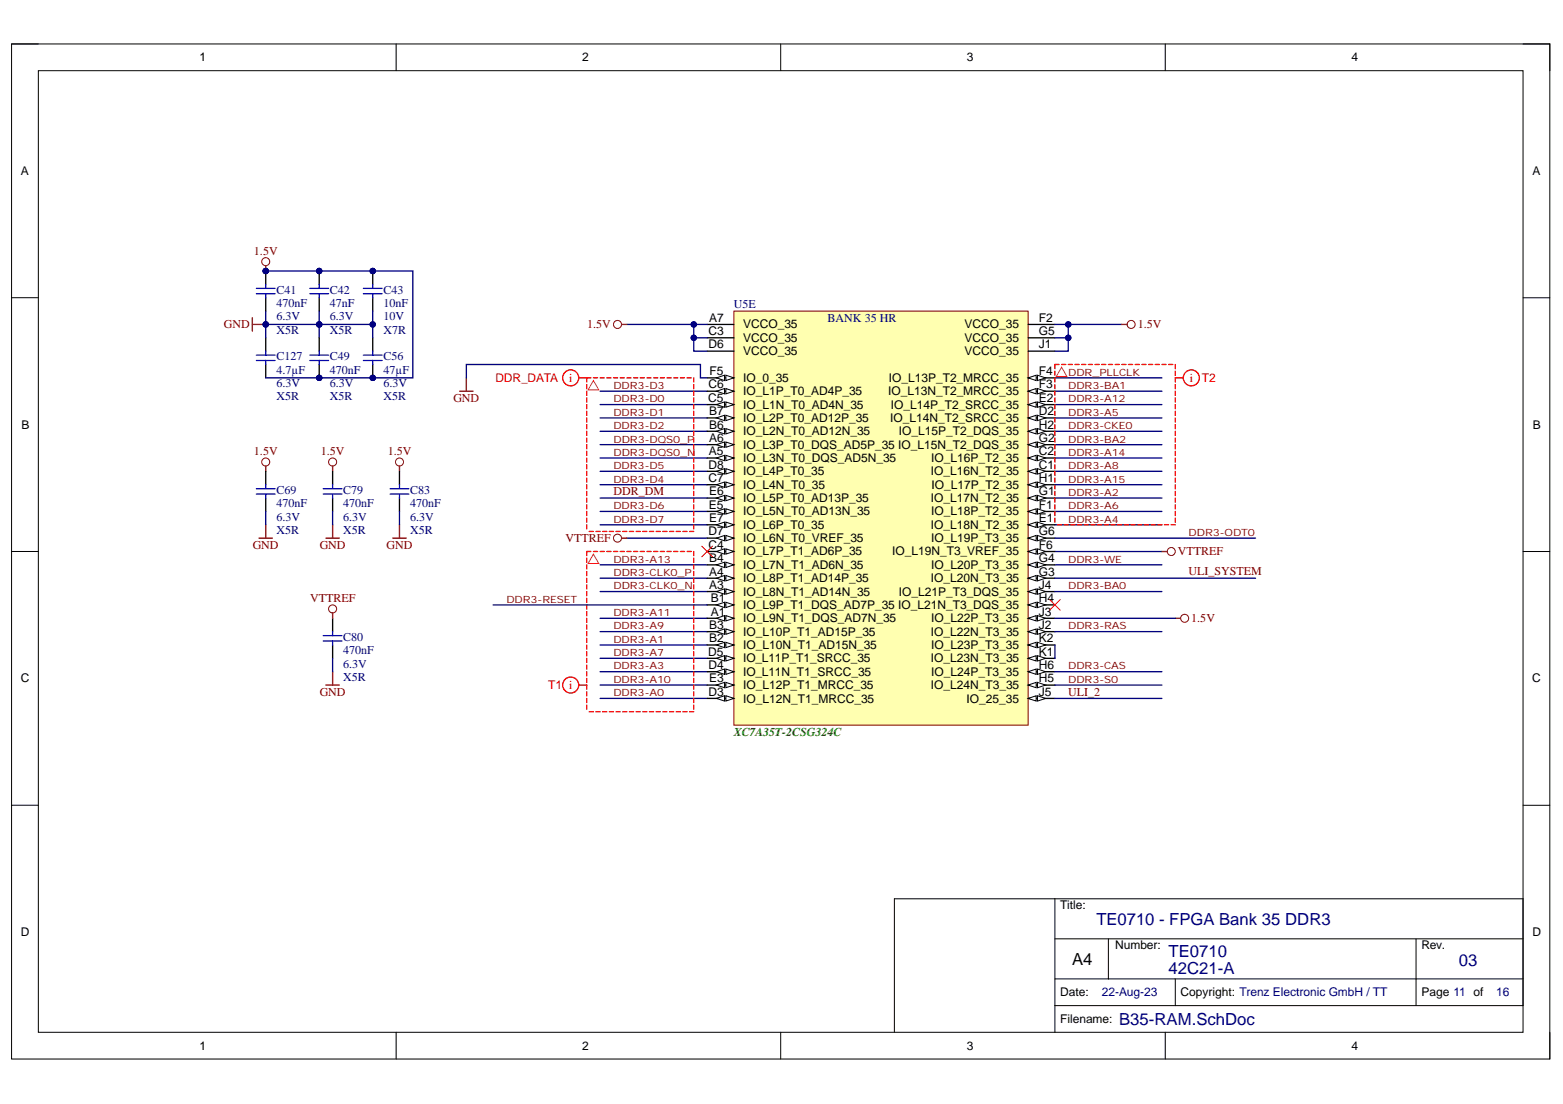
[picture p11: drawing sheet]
<svg xmlns="http://www.w3.org/2000/svg" width="297mm" height="210mm" viewBox="0 0 297 210" stroke-linecap="round" stroke-linejoin="round" font-family="sans-serif">
<defs><g id="words">
<g font-size="3.2" fill="#000080">
<text x="208.4" y="175.8">TE0710 - FPGA Bank 35 DDR3</text>
<text x="222.1" y="185.2">42C21-A</text>
<text x="222.1" y="181.9">TE0710</text>
<text x="277.2" y="183.6">03</text>
<text x="212.7" y="194.8">B35-RAM.SchDoc</text>
</g>
<text font-size="3.2" x="203.8" y="183.4">A4</text>
<g font-size="2.3">
<text x="37.9" y="11.7">1</text>
<text x="110.7" y="11.7">2</text>
<text x="183.8" y="11.7">3</text>
<text x="256.8" y="11.7">4</text>
<text x="4" y="33.3">A</text>
<text x="291.2" y="33.3">A</text>
<text x="134.6" y="63.7">C3</text>
<text x="134.8" y="61.2">A7</text>
<text x="141.2" y="62.5">VCCO_35</text>
<text x="141.2" y="65">VCCO_35</text>
<text x="183.3" y="65">VCCO_35</text>
<text x="183.3" y="62.5">VCCO_35</text>
<text x="197.4" y="63.7">G5</text>
<text x="197.4" y="61.2">F2</text>
<text x="134.6" y="66.3">D6</text>
<text x="134.9" y="71.3">F5</text>
<text x="141.2" y="67.5">VCCO_35</text>
<text x="183.3" y="67.5">VCCO_35</text>
<text x="197.4" y="71.3">F4</text>
<text x="197.4" y="66.3">J1</text>
<text x="134.6" y="76.4">C5</text>
<text x="134.6" y="73.9">C6</text>
<text x="141.2" y="72.6">IO_0_35</text>
<text x="141.2" y="75.1">IO_L1P_T0_AD4P_35</text>
<text x="141.2" y="77.7">IO_L1N_T0_AD4N_35</text>
<text x="168.8" y="75.1">IO_L13N_T2_MRCC_35</text>
<text x="168.9" y="72.6">IO_L13P_T2_MRCC_35</text>
<text x="169.3" y="77.7">IO_L14P_T2_SRCC_35</text>
<text x="197.4" y="73.9">F3</text>
<text x="197.4" y="76.4">E2</text>
<text x="4.1" y="81.5">B</text>
<text x="134.8" y="79">B7</text>
<text x="134.8" y="81.5">B6</text>
<text x="141.2" y="80.2">IO_L2P_T0_AD12P_35</text>
<text x="141.2" y="82.8">IO_L2N_T0_AD12N_35</text>
<text x="169.2" y="80.2">IO_L14N_T2_SRCC_35</text>
<text x="170.8" y="82.8">IO_L15P_T2_DQS_35</text>
<text x="197.4" y="79">D2</text>
<text x="197.4" y="81.5">H2</text>
<text x="291.3" y="81.5">B</text>
<text x="134.6" y="89.1">D8</text>
<text x="134.7" y="86.6">A5</text>
<text x="134.8" y="84">A6</text>
<text x="141.2" y="85.3">IO_L3P_T0_DQS_AD5P_35 IO_L15N_T2_DQS_35</text>
<text x="141.2" y="87.9">IO_L3N_T0_DQS_AD5N_35</text>
<text x="177" y="87.9">IO_L16P_T2_35</text>
<text x="197.4" y="84">G2</text>
<text x="197.4" y="86.6">C2</text>
<text x="197.4" y="89.1">C1</text>
<text x="134.6" y="91.7">C7</text>
<text x="134.8" y="94.2">E6</text>
<text x="141.2" y="90.4">IO_L4P_T0_35</text>
<text x="141.2" y="92.9">IO_L4N_T0_35</text>
<text x="141.2" y="95.5">IO_L5P_T0_AD13P_35</text>
<text x="176.9" y="90.4">IO_L16N_T2_35</text>
<text x="176.9" y="95.5">IO_L17N_T2_35</text>
<text x="177" y="92.9">IO_L17P_T2_35</text>
<text x="197.4" y="91.7">H1</text>
<text x="197.4" y="94.2">G1</text>
<text x="134.6" y="101.8">D7</text>
<text x="134.7" y="96.7">E5</text>
<text x="134.8" y="99.3">E7</text>
<text x="141.2" y="98">IO_L5N_T0_AD13N_35</text>
<text x="141.2" y="100.5">IO_L6P_T0_35</text>
<text x="176.9" y="100.5">IO_L18N_T2_35</text>
<text x="177" y="98">IO_L18P_T2_35</text>
<text x="197.4" y="96.7">F1</text>
<text x="197.4" y="99.3">E1</text>
<text x="197.4" y="101.8">G6</text>
<text x="134.6" y="104.3">C4</text>
<text x="134.8" y="106.9">B4</text>
<text x="141.2" y="103.1">IO_L6N_T0_VREF_35</text>
<text x="141.2" y="105.6">IO_L7P_T1_AD6P_35</text>
<text x="169.5" y="105.6">IO_L19N_T3_VREF_35</text>
<text x="177" y="103.1">IO_L19P_T3_35</text>
<text x="197.4" y="104.3">F6</text>
<text x="197.4" y="106.9">G4</text>
<text x="134.8" y="109.4">A4</text>
<text x="134.8" y="112">A3</text>
<text x="141.2" y="108.2">IO_L7N_T1_AD6N_35</text>
<text x="141.2" y="110.7">IO_L8P_T1_AD14P_35</text>
<text x="141.2" y="113.2">IO_L8N_T1_AD14N_35</text>
<text x="170.8" y="113.2">IO_L21P_T3_DQS_35</text>
<text x="176.9" y="110.7">IO_L20N_T3_35</text>
<text x="177" y="108.2">IO_L20P_T3_35</text>
<text x="197.4" y="109.4">G3</text>
<text x="197.4" y="112">J4</text>
<text x="134.8" y="119.6">B3</text>
<text x="135.1" y="114.5">B1</text>
<text x="135.1" y="117.1">A1</text>
<text x="141.2" y="115.8">IO_L9P_T1_DQS_AD7P_35 IO_L21N_T3_DQS_35</text>
<text x="141.2" y="118.3">IO_L9N_T1_DQS_AD7N_35</text>
<text x="177" y="118.3">IO_L22P_T3_35</text>
<text x="197.4" y="114.5">H4</text>
<text x="197.4" y="117.1">J3</text>
<text x="197.4" y="119.6">J2</text>
<text x="134.6" y="124.7">D5</text>
<text x="134.8" y="122.1">B2</text>
<text x="141.2" y="120.9">IO_L10P_T1_AD15P_35</text>
<text x="141.2" y="123.4">IO_L10N_T1_AD15N_35</text>
<text x="141.2" y="125.9">IO_L11P_T1_SRCC_35</text>
<text x="176.9" y="120.9">IO_L22N_T3_35</text>
<text x="176.9" y="125.9">IO_L23N_T3_35</text>
<text x="177" y="123.4">IO_L23P_T3_35</text>
<text x="197.4" y="122.1">K2</text>
<text x="197.4" y="124.7">K1</text>
<text x="4" y="129.7">C</text>
<text x="134.6" y="127.2">D4</text>
<text x="134.8" y="129.7">E3</text>
<text x="141.2" y="128.5">IO_L11N_T1_SRCC_35</text>
<text x="141.2" y="131">IO_L12P_T1_MRCC_35</text>
<text x="176.9" y="131">IO_L24N_T3_35</text>
<text x="177" y="128.5">IO_L24P_T3_35</text>
<text x="197.4" y="127.2">H6</text>
<text x="197.4" y="129.7">H5</text>
<text x="291.2" y="129.7">C</text>
<text x="134.6" y="132.3">D3</text>
<text x="141.2" y="133.6">IO_L12N_T1_MRCC_35</text>
<text x="183.7" y="133.6">IO_25_35</text>
<text x="197.4" y="132.3">J5</text>
<text x="201.5" y="172.9">Title:</text>
<text x="4" y="178">D</text>
<text x="291.2" y="178">D</text>
<text x="211.9" y="180.5">Number:</text>
<text x="270.1" y="180.5">Rev.</text>
<text x="201.5" y="189.4">Date:</text>
<text x="224.4" y="189.4">Copyright: Trenz Electronic GmbH / TT</text>
<text x="270.1" y="189.4">Page 11 of</text>
<text x="201.5" y="194.5">Filename:</text>
<text x="37.9" y="199.6">1</text>
<text x="110.7" y="199.6">2</text>
<text x="183.8" y="199.6">3</text>
<text x="256.8" y="199.6">4</text>
</g>
<g font-size="2.3" fill="#800000">
<text x="48.3" y="48.5">1.5V</text>
<text x="42.6" y="62.5">GND</text>
<text x="111.6" y="62.5">1.5V</text>
<text x="216.2" y="62.5">1.5V</text>
<text x="86.2" y="76.4">GND</text>
<text x="48.3" y="86.5">1.5V</text>
<text x="61" y="86.5">1.5V</text>
<text x="73.7" y="86.5">1.5V</text>
<text x="116.6" y="94.2">DDR_DM</text>
<text x="48.1" y="104.3">GND</text>
<text x="60.8" y="104.3">GND</text>
<text x="73.5" y="104.3">GND</text>
<text x="107.5" y="103.1">VTTREF</text>
<text x="223.9" y="105.6">VTTREF</text>
<text x="225.9" y="109.4">ULI_SYSTEM</text>
<text x="58.9" y="114.5">VTTREF</text>
<text x="226.4" y="118.3">1.5V</text>
<text x="60.8" y="132.3">GND</text>
<text x="203" y="132.3">ULI_2</text>
</g>
<g font-size="2.3" fill="#000080">
<text x="52.5" y="55.8">C41</text>
<text x="52.5" y="58.4">470nF</text>
<text x="62.7" y="55.8">C42</text>
<text x="62.7" y="58.4">47nF</text>
<text x="72.9" y="55.8">C43</text>
<text x="72.9" y="58.4">10nF</text>
<text x="139.5" y="58.6">U5E</text>
<text x="52.5" y="60.9">6.3V</text>
<text x="52.5" y="63.5">X5R</text>
<text x="62.7" y="60.9">6.3V</text>
<text x="62.7" y="63.5">X5R</text>
<text x="72.9" y="60.9">10V</text>
<text x="72.9" y="63.5">X7R</text>
<text x="157.3" y="61.2">BANK 35 HR</text>
<text x="52.5" y="68.5">C127</text>
<text x="52.5" y="71.1">4.7µF</text>
<text x="62.7" y="68.5">C49</text>
<text x="62.7" y="71.1">470nF</text>
<text x="72.9" y="68.5">C56</text>
<text x="72.9" y="71.1">47µF</text>
<text x="52.5" y="73.6">6.3V</text>
<text x="52.5" y="76.1">X5R</text>
<text x="62.7" y="73.6">6.3V</text>
<text x="62.7" y="76.1">X5R</text>
<text x="72.9" y="73.6">6.3V</text>
<text x="72.9" y="76.1">X5R</text>
<text x="52.5" y="93.9">C69</text>
<text x="65.2" y="93.9">C79</text>
<text x="78" y="93.9">C83</text>
<text x="52.5" y="99">6.3V</text>
<text x="52.5" y="101.5">X5R</text>
<text x="52.5" y="96.5">470nF</text>
<text x="65.2" y="99">6.3V</text>
<text x="65.2" y="101.5">X5R</text>
<text x="65.2" y="96.5">470nF</text>
<text x="78" y="99">6.3V</text>
<text x="78" y="101.5">X5R</text>
<text x="78" y="96.5">470nF</text>
<text x="65.2" y="121.9">C80</text>
<text x="65.2" y="124.4">470nF</text>
<text x="65.2" y="126.9">6.3V</text>
<text x="65.2" y="129.5">X5R</text>
<text x="209.4" y="189.4">22-Aug-23</text>
<text x="284.3" y="189.4">16</text>
</g>
<g font-size="2.3" fill="#f00">
<text x="94.2" y="72.6">DDR_DATA</text>
<text x="108.2" y="72.6">i</text>
<text x="226.1" y="72.6">i</text>
<text x="228.4" y="72.6">T2</text>
<text x="104.2" y="131">T1 i</text>
</g>
<text font-size="2.3" fill="#008000" x="139.5" y="139.9">XC7A35T-2CSG324C</text>
<g font-size="1.9" fill="#800000">
<text x="203" y="71.4">DDR_PLLCLK</text>
<text x="116.6" y="76.5">DDR3-D0</text>
<text x="116.6" y="73.9">DDR3-D3</text>
<text x="203" y="73.9">DDR3-BA1</text>
<text x="203" y="76.5">DDR3-A12</text>
<text x="116.6" y="79.1">DDR3-D1</text>
<text x="116.6" y="81.6">DDR3-D2</text>
<text x="203" y="81.6">DDR3-CKE0</text>
<text x="203" y="79.1">DDR3-A5</text>
<text x="116.6" y="89.2">DDR3-D5</text>
<text x="116.6" y="84.1">DDR3-DQS0_P</text>
<text x="116.6" y="86.7">DDR3-DQS0_N</text>
<text x="203" y="84.1">DDR3-BA2</text>
<text x="203" y="89.2">DDR3-A8</text>
<text x="203" y="86.7">DDR3-A14</text>
<text x="116.6" y="91.7">DDR3-D4</text>
<text x="203" y="94.3">DDR3-A2</text>
<text x="203" y="91.7">DDR3-A15</text>
<text x="116.6" y="96.8">DDR3-D6</text>
<text x="116.6" y="99.3">DDR3-D7</text>
<text x="203" y="99.3">DDR3-A4</text>
<text x="203" y="96.8">DDR3-A6</text>
<text x="225.9" y="101.9">DDR3-ODT0</text>
<text x="116.6" y="107">DDR3-A13</text>
<text x="203" y="107">DDR3-WE</text>
<text x="116.6" y="109.5">DDR3-CLK0_P</text>
<text x="116.6" y="112.1">DDR3-CLK0_N</text>
<text x="203" y="112.1">DDR3-BA0</text>
<text x="96.2" y="114.6">DDR3-RESET</text>
<text x="116.6" y="119.7">DDR3-A9</text>
<text x="116.6" y="117.1">DDR3-A11</text>
<text x="203" y="119.7">DDR3-RAS</text>
<text x="116.6" y="124.7">DDR3-A7</text>
<text x="116.6" y="122.2">DDR3-A1</text>
<text x="116.6" y="127.3">DDR3-A3</text>
<text x="116.6" y="129.8">DDR3-A10</text>
<text x="203" y="129.8">DDR3-S0</text>
<text x="203" y="127.3">DDR3-CAS</text>
<text x="116.6" y="132.4">DDR3-A0</text>
</g>
</g></defs>
<path d="M2.2 8.4h292.3v193h-292.3z" fill="none" stroke="#000" stroke-width=".19"/>
<path d="M7.3 13.4h282.1v182.9h-282.1z" fill-rule="evenodd" fill="#fff"/>
<g fill="none" stroke="#000" stroke-width=".19">
<path d="M2.2 8.4h5.1M7.3 13.4h282.1v182.9h-282.1zM75.3 8.4v5M148.4 8.4v5M221.4 8.4v5M289.4 8.4h5.1v5M2.2 56.6h5.1M289.4 56.6h5.1M2.2 104.9h5.1M289.4 104.9h5.1M2.2 153.1h5.1M289.4 153.1h5.1"/>
<path d="M200.5 170.9v25.4M200.5 178.5h88.9M210.6 178.5v7.6M269.1 178.5v12.7M75.3 196.3v5.1M148.4 196.3v5.1M200.5 191.2h88.9v-20.3h-119.4v25.4M200.5 186.1h88.9M221.4 196.3v5.1M223.4 186.1v5.1M294.5 196.3v5.1"/>
</g>
<g fill="none" stroke="#000080" stroke-width=".25">
<path d="M50.5 51.5h28v20.3h-28M114.1 76.9h20.3M114.1 74.4h20.3M114.1 79.5h20.3M200.5 71.8h20.3M200.5 76.9h20.3M200.5 79.5h20.3M200.5 74.4h20.3M114.1 84.5h20.3M114.1 87.1h20.3M114.1 89.6h20.3M114.1 92.2h20.3"/>
<path d="M114.1 99.8h20.3M114.1 97.2h20.3M114.1 82h20.3M200.5 84.5h20.3M200.5 87.1h20.3M200.5 89.6h20.3M200.5 94.7h20.3M200.5 99.8h20.3M200.5 97.2h20.3M200.5 82h20.3M114.1 107.4h20.3M114.1 109.9h20.3"/>
<path d="M114.1 112.5h20.3M114.1 117.6h20.3M119.1 102.3h15.3M200.5 107.4h20.3M200.5 104.9h20.3M114.1 120.1h20.3M114.1 122.6h20.3M114.1 125.2h20.3M114.1 127.7h20.3M114.1 132.8h20.3M114.1 130.3h20.3"/>
</g>
<path d="M50.5 64.2v2.6M50.5 69.3v2.5" fill="none" stroke="#000" stroke-width=".25"/>
<path d="M48.7 68.5h3.6M48.7 67.5h3.6M50.5 66.8v.7M50.5 68.5v.8" fill="none" stroke="#00f" stroke-width=".25"/>
<circle cx="50.5" cy="51.5" r=".51" fill="#000080"/>
<circle cx="50.5" cy="51.5" r=".51" fill="none" stroke="#000080" stroke-width=".19"/>
<circle cx="60.7" cy="51.5" r=".51" fill="#000080"/>
<circle cx="60.7" cy="51.5" r=".51" fill="none" stroke="#000080" stroke-width=".19"/>
<circle cx="70.8" cy="51.5" r=".51" fill="#000080"/>
<circle cx="70.8" cy="51.5" r=".51" fill="none" stroke="#000080" stroke-width=".19"/>
<circle cx="70.8" cy="71.8" r=".51" fill="#000080"/>
<circle cx="70.8" cy="71.8" r=".51" fill="none" stroke="#000080" stroke-width=".19"/>
<circle cx="60.7" cy="71.8" r=".51" fill="#000080"/>
<circle cx="60.7" cy="71.8" r=".51" fill="none" stroke="#000080" stroke-width=".19"/>
<path d="M50.5 59.1v5.1" fill="none" stroke="#000080" stroke-width=".25"/>
<circle cx="50.5" cy="61.7" r=".51" fill="#000080"/>
<circle cx="50.5" cy="61.7" r=".51" fill="none" stroke="#000080" stroke-width=".19"/>
<path d="M60.7 59.1v2.6" fill="none" stroke="#000080" stroke-width=".25"/>
<circle cx="60.7" cy="61.7" r=".51" fill="#000080"/>
<circle cx="60.7" cy="61.7" r=".51" fill="none" stroke="#000080" stroke-width=".19"/>
<path d="M48 60.4v2.6M48 61.7h2.5" fill="none" stroke="#800000" stroke-width=".25"/>
<circle cx="50.5" cy="61.7" r=".51" fill="#000080"/>
<circle cx="50.5" cy="61.7" r=".51" fill="none" stroke="#000080" stroke-width=".19"/>
<path d="M139.5 59.1h55.9v78.8h-55.9z" fill-rule="evenodd" fill="#ffffb0"/>
<path d="M139.5 59.1h55.9v78.8h-55.9z" fill="none" stroke="#800000" stroke-width=".19"/>
<path d="M134.4 71.8h5.1" fill="none" stroke="#000" stroke-width=".25"/>
<path d="M137.9 71.3l1.6 .5-1.6 .5z" fill="#f8fcff"/>
<path d="M137.9 71.3l1.6 .5-1.6 .5z" fill="none" stroke="#000" stroke-width=".19"/>
<path d="M136.2 71.8l1.5-.5v1z" fill="#f8fcff"/>
<path d="M136.2 71.8l1.5-.5v1z" fill="none" stroke="#000" stroke-width=".19"/>
<path d="M134.4 61.7h5.1M134.4 64.2h5.1M195.4 71.8h5.1" fill="none" stroke="#000" stroke-width=".25"/>
<path d="M195.4 71.8l1.5-.5v1.1z" fill="#f8fcff"/>
<path d="M195.4 71.8l1.5-.5v1.1z" fill="none" stroke="#000" stroke-width=".19"/>
<path d="M197.2 71.3l1.5 .5-1.5 .6z" fill="#f8fcff"/>
<path d="M197.2 71.3l1.5 .5-1.5 .6z" fill="none" stroke="#000" stroke-width=".19"/>
<path d="M134.4 74.4h5.1" fill="none" stroke="#000" stroke-width=".25"/>
<path d="M137.9 73.9l1.6 .5-1.6 .5z" fill="#f8fcff"/>
<path d="M137.9 73.9l1.6 .5-1.6 .5z" fill="none" stroke="#000" stroke-width=".19"/>
<path d="M136.2 74.4l1.5-.5v1z" fill="#f8fcff"/>
<path d="M136.2 74.4l1.5-.5v1z" fill="none" stroke="#000" stroke-width=".19"/>
<path d="M195.4 74.4h5.1" fill="none" stroke="#000" stroke-width=".25"/>
<path d="M195.4 74.4l1.5-.5v1z" fill="#f8fcff"/>
<path d="M195.4 74.4l1.5-.5v1z" fill="none" stroke="#000" stroke-width=".19"/>
<path d="M197.2 73.9l1.5 .5-1.5 .5z" fill="#f8fcff"/>
<path d="M197.2 73.9l1.5 .5-1.5 .5z" fill="none" stroke="#000" stroke-width=".19"/>
<path d="M134.4 76.9h5.1" fill="none" stroke="#000" stroke-width=".25"/>
<path d="M137.9 76.4l1.6 .5-1.6 .5z" fill="#f8fcff"/>
<path d="M137.9 76.4l1.6 .5-1.6 .5z" fill="none" stroke="#000" stroke-width=".19"/>
<path d="M136.2 76.9l1.5-.5v1z" fill="#f8fcff"/>
<path d="M136.2 76.9l1.5-.5v1z" fill="none" stroke="#000" stroke-width=".19"/>
<path d="M195.4 76.9h5.1" fill="none" stroke="#000" stroke-width=".25"/>
<path d="M195.4 76.9l1.5-.5v1z" fill="#f8fcff"/>
<path d="M195.4 76.9l1.5-.5v1z" fill="none" stroke="#000" stroke-width=".19"/>
<path d="M197.2 76.4l1.5 .5-1.5 .5z" fill="#f8fcff"/>
<path d="M197.2 76.4l1.5 .5-1.5 .5z" fill="none" stroke="#000" stroke-width=".19"/>
<path d="M134.4 79.5h5.1" fill="none" stroke="#000" stroke-width=".25"/>
<path d="M137.9 79l1.6 .5-1.6 .5z" fill="#f8fcff"/>
<path d="M137.9 79l1.6 .5-1.6 .5z" fill="none" stroke="#000" stroke-width=".19"/>
<path d="M136.2 79.5l1.5-.5v1z" fill="#f8fcff"/>
<path d="M136.2 79.5l1.5-.5v1z" fill="none" stroke="#000" stroke-width=".19"/>
<path d="M195.4 79.5h5.1" fill="none" stroke="#000" stroke-width=".25"/>
<path d="M195.4 79.5l1.5-.5v1z" fill="#f8fcff"/>
<path d="M195.4 79.5l1.5-.5v1z" fill="none" stroke="#000" stroke-width=".19"/>
<path d="M197.2 79l1.5 .5-1.5 .5z" fill="#f8fcff"/>
<path d="M197.2 79l1.5 .5-1.5 .5z" fill="none" stroke="#000" stroke-width=".19"/>
<path d="M134.4 82h5.1" fill="none" stroke="#000" stroke-width=".25"/>
<path d="M137.9 81.5l1.6 .5-1.6 .5z" fill="#f8fcff"/>
<path d="M137.9 81.5l1.6 .5-1.6 .5z" fill="none" stroke="#000" stroke-width=".19"/>
<path d="M136.2 82l1.5-.5v1z" fill="#f8fcff"/>
<path d="M136.2 82l1.5-.5v1z" fill="none" stroke="#000" stroke-width=".19"/>
<path d="M195.4 82h5.1" fill="none" stroke="#000" stroke-width=".25"/>
<path d="M195.4 82l1.5-.5v1z" fill="#f8fcff"/>
<path d="M195.4 82l1.5-.5v1z" fill="none" stroke="#000" stroke-width=".19"/>
<path d="M197.2 81.5l1.5 .5-1.5 .5z" fill="#f8fcff"/>
<path d="M197.2 81.5l1.5 .5-1.5 .5z" fill="none" stroke="#000" stroke-width=".19"/>
<path d="M134.4 84.5h5.1" fill="none" stroke="#000" stroke-width=".25"/>
<path d="M137.9 84l1.6 .5-1.6 .5z" fill="#f8fcff"/>
<path d="M137.9 84l1.6 .5-1.6 .5z" fill="none" stroke="#000" stroke-width=".19"/>
<path d="M136.2 84.5l1.5-.5v1z" fill="#f8fcff"/>
<path d="M136.2 84.5l1.5-.5v1z" fill="none" stroke="#000" stroke-width=".19"/>
<path d="M195.4 84.5h5.1" fill="none" stroke="#000" stroke-width=".25"/>
<path d="M195.4 84.5l1.5-.5v1.1z" fill="#f8fcff"/>
<path d="M195.4 84.5l1.5-.5v1.1z" fill="none" stroke="#000" stroke-width=".19"/>
<path d="M197.2 84l1.5 .5-1.5 .6z" fill="#f8fcff"/>
<path d="M197.2 84l1.5 .5-1.5 .6z" fill="none" stroke="#000" stroke-width=".19"/>
<path d="M134.4 87.1h5.1" fill="none" stroke="#000" stroke-width=".25"/>
<path d="M137.9 86.6l1.6 .5-1.6 .5z" fill="#f8fcff"/>
<path d="M137.9 86.6l1.6 .5-1.6 .5z" fill="none" stroke="#000" stroke-width=".19"/>
<path d="M136.2 87.1l1.5-.5v1z" fill="#f8fcff"/>
<path d="M136.2 87.1l1.5-.5v1z" fill="none" stroke="#000" stroke-width=".19"/>
<path d="M195.4 87.1h5.1" fill="none" stroke="#000" stroke-width=".25"/>
<path d="M195.4 87.1l1.5-.5v1z" fill="#f8fcff"/>
<path d="M195.4 87.1l1.5-.5v1z" fill="none" stroke="#000" stroke-width=".19"/>
<path d="M197.2 86.6l1.5 .5-1.5 .5z" fill="#f8fcff"/>
<path d="M197.2 86.6l1.5 .5-1.5 .5z" fill="none" stroke="#000" stroke-width=".19"/>
<path d="M134.4 89.6h5.1" fill="none" stroke="#000" stroke-width=".25"/>
<path d="M137.9 89.1l1.6 .5-1.6 .5z" fill="#f8fcff"/>
<path d="M137.9 89.1l1.6 .5-1.6 .5z" fill="none" stroke="#000" stroke-width=".19"/>
<path d="M136.2 89.6l1.5-.5v1z" fill="#f8fcff"/>
<path d="M136.2 89.6l1.5-.5v1z" fill="none" stroke="#000" stroke-width=".19"/>
<path d="M195.4 89.6h5.1" fill="none" stroke="#000" stroke-width=".25"/>
<path d="M195.4 89.6l1.5-.5v1z" fill="#f8fcff"/>
<path d="M195.4 89.6l1.5-.5v1z" fill="none" stroke="#000" stroke-width=".19"/>
<path d="M197.2 89.1l1.5 .5-1.5 .5z" fill="#f8fcff"/>
<path d="M197.2 89.1l1.5 .5-1.5 .5z" fill="none" stroke="#000" stroke-width=".19"/>
<path d="M134.4 92.2h5.1" fill="none" stroke="#000" stroke-width=".25"/>
<path d="M137.9 91.6l1.6 .6-1.6 .5z" fill="#f8fcff"/>
<path d="M137.9 91.6l1.6 .6-1.6 .5z" fill="none" stroke="#000" stroke-width=".19"/>
<path d="M136.2 92.2l1.5-.6v1.1z" fill="#f8fcff"/>
<path d="M136.2 92.2l1.5-.6v1.1z" fill="none" stroke="#000" stroke-width=".19"/>
<path d="M195.4 92.2h5.1" fill="none" stroke="#000" stroke-width=".25"/>
<path d="M195.4 92.2l1.5-.5v1z" fill="#f8fcff"/>
<path d="M195.4 92.2l1.5-.5v1z" fill="none" stroke="#000" stroke-width=".19"/>
<path d="M197.2 91.7l1.5 .5-1.5 .5z" fill="#f8fcff"/>
<path d="M197.2 91.7l1.5 .5-1.5 .5z" fill="none" stroke="#000" stroke-width=".19"/>
<path d="M134.4 94.7h5.1" fill="none" stroke="#000" stroke-width=".25"/>
<path d="M137.9 94.2l1.6 .5-1.6 .5z" fill="#f8fcff"/>
<path d="M137.9 94.2l1.6 .5-1.6 .5z" fill="none" stroke="#000" stroke-width=".19"/>
<path d="M136.2 94.7l1.5-.5v1z" fill="#f8fcff"/>
<path d="M136.2 94.7l1.5-.5v1z" fill="none" stroke="#000" stroke-width=".19"/>
<path d="M195.4 94.7h5.1" fill="none" stroke="#000" stroke-width=".25"/>
<path d="M195.4 94.7l1.5-.5v1z" fill="#f8fcff"/>
<path d="M195.4 94.7l1.5-.5v1z" fill="none" stroke="#000" stroke-width=".19"/>
<path d="M197.2 94.2l1.5 .5-1.5 .5z" fill="#f8fcff"/>
<path d="M197.2 94.2l1.5 .5-1.5 .5z" fill="none" stroke="#000" stroke-width=".19"/>
<path d="M134.4 97.2h5.1" fill="none" stroke="#000" stroke-width=".25"/>
<path d="M137.9 96.7l1.6 .5-1.6 .5z" fill="#f8fcff"/>
<path d="M137.9 96.7l1.6 .5-1.6 .5z" fill="none" stroke="#000" stroke-width=".19"/>
<path d="M136.2 97.2l1.5-.5v1z" fill="#f8fcff"/>
<path d="M136.2 97.2l1.5-.5v1z" fill="none" stroke="#000" stroke-width=".19"/>
<path d="M195.4 97.2h5.1" fill="none" stroke="#000" stroke-width=".25"/>
<path d="M195.4 97.2l1.5-.5v1.1z" fill="#f8fcff"/>
<path d="M195.4 97.2l1.5-.5v1.1z" fill="none" stroke="#000" stroke-width=".19"/>
<path d="M197.2 96.7l1.5 .5-1.5 .6z" fill="#f8fcff"/>
<path d="M197.2 96.7l1.5 .5-1.5 .6z" fill="none" stroke="#000" stroke-width=".19"/>
<path d="M134.4 99.8h5.1" fill="none" stroke="#000" stroke-width=".25"/>
<path d="M137.9 99.3l1.6 .5-1.6 .5z" fill="#f8fcff"/>
<path d="M137.9 99.3l1.6 .5-1.6 .5z" fill="none" stroke="#000" stroke-width=".19"/>
<path d="M136.2 99.8l1.5-.5v1z" fill="#f8fcff"/>
<path d="M136.2 99.8l1.5-.5v1z" fill="none" stroke="#000" stroke-width=".19"/>
<path d="M195.4 99.8h5.1" fill="none" stroke="#000" stroke-width=".25"/>
<path d="M195.4 99.8l1.5-.5v1z" fill="#f8fcff"/>
<path d="M195.4 99.8l1.5-.5v1z" fill="none" stroke="#000" stroke-width=".19"/>
<path d="M197.2 99.3l1.5 .5-1.5 .5z" fill="#f8fcff"/>
<path d="M197.2 99.3l1.5 .5-1.5 .5z" fill="none" stroke="#000" stroke-width=".19"/>
<path d="M134.4 102.3h5.1" fill="none" stroke="#000" stroke-width=".25"/>
<path d="M137.9 101.8l1.6 .5-1.6 .5z" fill="#f8fcff"/>
<path d="M137.9 101.8l1.6 .5-1.6 .5z" fill="none" stroke="#000" stroke-width=".19"/>
<path d="M136.2 102.3l1.5-.5v1z" fill="#f8fcff"/>
<path d="M136.2 102.3l1.5-.5v1z" fill="none" stroke="#000" stroke-width=".19"/>
<path d="M195.4 102.3h5.1" fill="none" stroke="#000" stroke-width=".25"/>
<path d="M195.4 102.3l1.5-.5v1z" fill="#f8fcff"/>
<path d="M195.4 102.3l1.5-.5v1z" fill="none" stroke="#000" stroke-width=".19"/>
<path d="M197.2 101.8l1.5 .5-1.5 .5z" fill="#f8fcff"/>
<path d="M197.2 101.8l1.5 .5-1.5 .5z" fill="none" stroke="#000" stroke-width=".19"/>
<path d="M134.4 104.9h5.1" fill="none" stroke="#000" stroke-width=".25"/>
<path d="M137.9 104.3l1.6 .6-1.6 .5z" fill="#f8fcff"/>
<path d="M137.9 104.3l1.6 .6-1.6 .5z" fill="none" stroke="#000" stroke-width=".19"/>
<path d="M136.2 104.9l1.5-.6v1.1z" fill="#f8fcff"/>
<path d="M136.2 104.9l1.5-.6v1.1z" fill="none" stroke="#000" stroke-width=".19"/>
<path d="M195.4 104.9h5.1" fill="none" stroke="#000" stroke-width=".25"/>
<path d="M195.4 104.9l1.5-.5v1z" fill="#f8fcff"/>
<path d="M195.4 104.9l1.5-.5v1z" fill="none" stroke="#000" stroke-width=".19"/>
<path d="M197.2 104.4l1.5 .5-1.5 .5z" fill="#f8fcff"/>
<path d="M197.2 104.4l1.5 .5-1.5 .5z" fill="none" stroke="#000" stroke-width=".19"/>
<path d="M134.4 107.4h5.1" fill="none" stroke="#000" stroke-width=".25"/>
<path d="M137.9 106.9l1.6 .5-1.6 .5z" fill="#f8fcff"/>
<path d="M137.9 106.9l1.6 .5-1.6 .5z" fill="none" stroke="#000" stroke-width=".19"/>
<path d="M136.2 107.4l1.5-.5v1z" fill="#f8fcff"/>
<path d="M136.2 107.4l1.5-.5v1z" fill="none" stroke="#000" stroke-width=".19"/>
<path d="M195.4 107.4h5.1" fill="none" stroke="#000" stroke-width=".25"/>
<path d="M195.4 107.4l1.5-.5v1z" fill="#f8fcff"/>
<path d="M195.4 107.4l1.5-.5v1z" fill="none" stroke="#000" stroke-width=".19"/>
<path d="M197.2 106.9l1.5 .5-1.5 .5z" fill="#f8fcff"/>
<path d="M197.2 106.9l1.5 .5-1.5 .5z" fill="none" stroke="#000" stroke-width=".19"/>
<path d="M134.4 109.9h5.1" fill="none" stroke="#000" stroke-width=".25"/>
<path d="M137.9 109.4l1.6 .5-1.6 .5z" fill="#f8fcff"/>
<path d="M137.9 109.4l1.6 .5-1.6 .5z" fill="none" stroke="#000" stroke-width=".19"/>
<path d="M136.2 109.9l1.5-.5v1z" fill="#f8fcff"/>
<path d="M136.2 109.9l1.5-.5v1z" fill="none" stroke="#000" stroke-width=".19"/>
<path d="M195.4 109.9h5.1" fill="none" stroke="#000" stroke-width=".25"/>
<path d="M195.4 109.9l1.5-.5v1z" fill="#f8fcff"/>
<path d="M195.4 109.9l1.5-.5v1z" fill="none" stroke="#000" stroke-width=".19"/>
<path d="M197.2 109.4l1.5 .5-1.5 .5z" fill="#f8fcff"/>
<path d="M197.2 109.4l1.5 .5-1.5 .5z" fill="none" stroke="#000" stroke-width=".19"/>
<path d="M134.4 112.5h5.1" fill="none" stroke="#000" stroke-width=".25"/>
<path d="M137.9 112l1.6 .5-1.6 .5z" fill="#f8fcff"/>
<path d="M137.9 112l1.6 .5-1.6 .5z" fill="none" stroke="#000" stroke-width=".19"/>
<path d="M136.2 112.5l1.5-.5v1z" fill="#f8fcff"/>
<path d="M136.2 112.5l1.5-.5v1z" fill="none" stroke="#000" stroke-width=".19"/>
<path d="M195.4 112.5h5.1" fill="none" stroke="#000" stroke-width=".25"/>
<path d="M195.4 112.5l1.5-.5v1z" fill="#f8fcff"/>
<path d="M195.4 112.5l1.5-.5v1z" fill="none" stroke="#000" stroke-width=".19"/>
<path d="M197.2 112l1.5 .5-1.5 .5z" fill="#f8fcff"/>
<path d="M197.2 112l1.5 .5-1.5 .5z" fill="none" stroke="#000" stroke-width=".19"/>
<path d="M134.4 115h5.1" fill="none" stroke="#000" stroke-width=".25"/>
<path d="M137.9 114.5l1.6 .5-1.6 .5z" fill="#f8fcff"/>
<path d="M137.9 114.5l1.6 .5-1.6 .5z" fill="none" stroke="#000" stroke-width=".19"/>
<path d="M136.2 115l1.5-.5v1z" fill="#f8fcff"/>
<path d="M136.2 115l1.5-.5v1z" fill="none" stroke="#000" stroke-width=".19"/>
<path d="M195.4 115h5.1" fill="none" stroke="#000" stroke-width=".25"/>
<path d="M195.4 115l1.5-.5v1z" fill="#f8fcff"/>
<path d="M195.4 115l1.5-.5v1z" fill="none" stroke="#000" stroke-width=".19"/>
<path d="M197.2 114.5l1.5 .5-1.5 .5z" fill="#f8fcff"/>
<path d="M197.2 114.5l1.5 .5-1.5 .5z" fill="none" stroke="#000" stroke-width=".19"/>
<path d="M134.4 117.6h5.1" fill="none" stroke="#000" stroke-width=".25"/>
<path d="M137.9 117l1.6 .6-1.6 .5z" fill="#f8fcff"/>
<path d="M137.9 117l1.6 .6-1.6 .5z" fill="none" stroke="#000" stroke-width=".19"/>
<path d="M136.2 117.6l1.5-.6v1.1z" fill="#f8fcff"/>
<path d="M136.2 117.6l1.5-.6v1.1z" fill="none" stroke="#000" stroke-width=".19"/>
<path d="M195.4 117.6h5.1" fill="none" stroke="#000" stroke-width=".25"/>
<path d="M195.4 117.6l1.5-.5v1z" fill="#f8fcff"/>
<path d="M195.4 117.6l1.5-.5v1z" fill="none" stroke="#000" stroke-width=".19"/>
<path d="M197.2 117.1l1.5 .5-1.5 .5z" fill="#f8fcff"/>
<path d="M197.2 117.1l1.5 .5-1.5 .5z" fill="none" stroke="#000" stroke-width=".19"/>
<path d="M134.4 120.1h5.1" fill="none" stroke="#000" stroke-width=".25"/>
<path d="M137.9 119.6l1.6 .5-1.6 .5z" fill="#f8fcff"/>
<path d="M137.9 119.6l1.6 .5-1.6 .5z" fill="none" stroke="#000" stroke-width=".19"/>
<path d="M136.2 120.1l1.5-.5v1z" fill="#f8fcff"/>
<path d="M136.2 120.1l1.5-.5v1z" fill="none" stroke="#000" stroke-width=".19"/>
<path d="M195.4 120.1h5.1" fill="none" stroke="#000" stroke-width=".25"/>
<path d="M195.4 120.1l1.5-.5v1z" fill="#f8fcff"/>
<path d="M195.4 120.1l1.5-.5v1z" fill="none" stroke="#000" stroke-width=".19"/>
<path d="M197.2 119.6l1.5 .5-1.5 .5z" fill="#f8fcff"/>
<path d="M197.2 119.6l1.5 .5-1.5 .5z" fill="none" stroke="#000" stroke-width=".19"/>
<path d="M134.4 122.6h5.1" fill="none" stroke="#000" stroke-width=".25"/>
<path d="M137.9 122.1l1.6 .5-1.6 .5z" fill="#f8fcff"/>
<path d="M137.9 122.1l1.6 .5-1.6 .5z" fill="none" stroke="#000" stroke-width=".19"/>
<path d="M136.2 122.6l1.5-.5v1z" fill="#f8fcff"/>
<path d="M136.2 122.6l1.5-.5v1z" fill="none" stroke="#000" stroke-width=".19"/>
<path d="M195.4 122.6h5.1" fill="none" stroke="#000" stroke-width=".25"/>
<path d="M195.4 122.6l1.5-.5v1z" fill="#f8fcff"/>
<path d="M195.4 122.6l1.5-.5v1z" fill="none" stroke="#000" stroke-width=".19"/>
<path d="M197.2 122.1l1.5 .5-1.5 .5z" fill="#f8fcff"/>
<path d="M197.2 122.1l1.5 .5-1.5 .5z" fill="none" stroke="#000" stroke-width=".19"/>
<path d="M134.4 125.2h5.1" fill="none" stroke="#000" stroke-width=".25"/>
<path d="M137.9 124.7l1.6 .5-1.6 .5z" fill="#f8fcff"/>
<path d="M137.9 124.7l1.6 .5-1.6 .5z" fill="none" stroke="#000" stroke-width=".19"/>
<path d="M136.2 125.2l1.5-.5v1z" fill="#f8fcff"/>
<path d="M136.2 125.2l1.5-.5v1z" fill="none" stroke="#000" stroke-width=".19"/>
<path d="M195.4 125.2h5.1" fill="none" stroke="#000" stroke-width=".25"/>
<path d="M195.4 125.2l1.5-.5v1z" fill="#f8fcff"/>
<path d="M195.4 125.2l1.5-.5v1z" fill="none" stroke="#000" stroke-width=".19"/>
<path d="M197.2 124.7l1.5 .5-1.5 .5z" fill="#f8fcff"/>
<path d="M197.2 124.7l1.5 .5-1.5 .5z" fill="none" stroke="#000" stroke-width=".19"/>
<path d="M134.4 127.7h5.1" fill="none" stroke="#000" stroke-width=".25"/>
<path d="M137.9 127.2l1.6 .5-1.6 .5z" fill="#f8fcff"/>
<path d="M137.9 127.2l1.6 .5-1.6 .5z" fill="none" stroke="#000" stroke-width=".19"/>
<path d="M136.2 127.7l1.5-.5v1z" fill="#f8fcff"/>
<path d="M136.2 127.7l1.5-.5v1z" fill="none" stroke="#000" stroke-width=".19"/>
<path d="M195.4 127.7h5.1" fill="none" stroke="#000" stroke-width=".25"/>
<path d="M195.4 127.7l1.5-.5v1z" fill="#f8fcff"/>
<path d="M195.4 127.7l1.5-.5v1z" fill="none" stroke="#000" stroke-width=".19"/>
<path d="M197.2 127.2l1.5 .5-1.5 .5z" fill="#f8fcff"/>
<path d="M197.2 127.2l1.5 .5-1.5 .5z" fill="none" stroke="#000" stroke-width=".19"/>
<path d="M134.4 130.3h5.1" fill="none" stroke="#000" stroke-width=".25"/>
<path d="M137.9 129.7l1.6 .6-1.6 .5z" fill="#f8fcff"/>
<path d="M137.9 129.7l1.6 .6-1.6 .5z" fill="none" stroke="#000" stroke-width=".19"/>
<path d="M136.2 130.3l1.5-.6v1.1z" fill="#f8fcff"/>
<path d="M136.2 130.3l1.5-.6v1.1z" fill="none" stroke="#000" stroke-width=".19"/>
<path d="M195.4 130.3h5.1" fill="none" stroke="#000" stroke-width=".25"/>
<path d="M195.4 130.3l1.5-.6v1.1z" fill="#f8fcff"/>
<path d="M195.4 130.3l1.5-.6v1.1z" fill="none" stroke="#000" stroke-width=".19"/>
<path d="M197.2 129.7l1.5 .6-1.5 .5z" fill="#f8fcff"/>
<path d="M197.2 129.7l1.5 .6-1.5 .5z" fill="none" stroke="#000" stroke-width=".19"/>
<path d="M134.4 132.8h5.1" fill="none" stroke="#000" stroke-width=".25"/>
<path d="M137.9 132.3l1.6 .5-1.6 .5z" fill="#f8fcff"/>
<path d="M137.9 132.3l1.6 .5-1.6 .5z" fill="none" stroke="#000" stroke-width=".19"/>
<path d="M136.2 132.8l1.5-.5v1z" fill="#f8fcff"/>
<path d="M136.2 132.8l1.5-.5v1z" fill="none" stroke="#000" stroke-width=".19"/>
<path d="M195.4 132.8h5.1" fill="none" stroke="#000" stroke-width=".25"/>
<path d="M195.4 132.8l1.5-.5v1z" fill="#f8fcff"/>
<path d="M195.4 132.8l1.5-.5v1z" fill="none" stroke="#000" stroke-width=".19"/>
<path d="M197.2 132.3l1.5 .5-1.5 .5z" fill="#f8fcff"/>
<path d="M197.2 132.3l1.5 .5-1.5 .5z" fill="none" stroke="#000" stroke-width=".19"/>
<path d="M134.4 66.8h5.1M195.4 66.8h5.1M195.4 64.2h5.1M195.4 61.7h5.1" fill="none" stroke="#000" stroke-width=".25"/>
<path d="M119.1 61.7h15.3" fill="none" stroke="#000080" stroke-width=".25"/>
<circle cx="131.8" cy="61.7" r=".51" fill="#000080"/>
<circle cx="131.8" cy="61.7" r=".51" fill="none" stroke="#000080" stroke-width=".19"/>
<path d="M131.8 61.7v5.1h2.6" fill="none" stroke="#000080" stroke-width=".25"/>
<circle cx="131.8" cy="64.2" r=".51" fill="#000080"/>
<circle cx="131.8" cy="64.2" r=".51" fill="none" stroke="#000080" stroke-width=".19"/>
<circle cx="131.8" cy="61.7" r=".51" fill="#000080"/>
<circle cx="131.8" cy="61.7" r=".51" fill="none" stroke="#000080" stroke-width=".19"/>
<path d="M131.8 64.2h2.6" fill="none" stroke="#000080" stroke-width=".25"/>
<circle cx="131.8" cy="64.2" r=".51" fill="#000080"/>
<circle cx="131.8" cy="64.2" r=".51" fill="none" stroke="#000080" stroke-width=".19"/>
<path d="M200.5 61.7h12.7" fill="none" stroke="#000080" stroke-width=".25"/>
<circle cx="203" cy="61.7" r=".51" fill="#000080"/>
<circle cx="203" cy="61.7" r=".51" fill="none" stroke="#000080" stroke-width=".19"/>
<path d="M203 61.7v5.1h-2.5" fill="none" stroke="#000080" stroke-width=".25"/>
<circle cx="203" cy="64.2" r=".51" fill="#000080"/>
<circle cx="203" cy="64.2" r=".51" fill="none" stroke="#000080" stroke-width=".19"/>
<circle cx="203" cy="61.7" r=".51" fill="#000080"/>
<circle cx="203" cy="61.7" r=".51" fill="none" stroke="#000080" stroke-width=".19"/>
<path d="M200.5 64.2h2.5" fill="none" stroke="#000080" stroke-width=".25"/>
<circle cx="203" cy="64.2" r=".51" fill="#000080"/>
<circle cx="203" cy="64.2" r=".51" fill="none" stroke="#000080" stroke-width=".19"/>
<circle cx="50.5" cy="51.5" r=".51" fill="#000080"/>
<circle cx="50.5" cy="51.5" r=".51" fill="none" stroke="#000080" stroke-width=".19"/>
<path d="M50.5 51.5v2.6" fill="none" stroke="#000" stroke-width=".25"/>
<circle cx="50.5" cy="51.5" r=".51" fill="#000080"/>
<circle cx="50.5" cy="51.5" r=".51" fill="none" stroke="#000080" stroke-width=".19"/>
<path d="M50.5 56.6v2.5" fill="none" stroke="#000" stroke-width=".25"/>
<path d="M48.7 55.8h3.6M48.7 54.8h3.6M50.5 54.1v.7M50.5 55.8v.8" fill="none" stroke="#00f" stroke-width=".25"/>
<circle cx="60.7" cy="51.5" r=".51" fill="#000080"/>
<circle cx="60.7" cy="51.5" r=".51" fill="none" stroke="#000080" stroke-width=".19"/>
<path d="M60.7 51.5v2.6" fill="none" stroke="#000" stroke-width=".25"/>
<circle cx="60.7" cy="51.5" r=".51" fill="#000080"/>
<circle cx="60.7" cy="51.5" r=".51" fill="none" stroke="#000080" stroke-width=".19"/>
<path d="M60.7 56.6v2.5" fill="none" stroke="#000" stroke-width=".25"/>
<path d="M58.9 55.8h3.5M58.9 54.8h3.5M60.7 54.1v.7M60.7 55.8v.8" fill="none" stroke="#00f" stroke-width=".25"/>
<circle cx="70.8" cy="51.5" r=".51" fill="#000080"/>
<circle cx="70.8" cy="51.5" r=".51" fill="none" stroke="#000080" stroke-width=".19"/>
<path d="M70.8 51.5v2.6" fill="none" stroke="#000" stroke-width=".25"/>
<circle cx="70.8" cy="51.5" r=".51" fill="#000080"/>
<circle cx="70.8" cy="51.5" r=".51" fill="none" stroke="#000080" stroke-width=".19"/>
<path d="M70.8 56.6v2.5" fill="none" stroke="#000" stroke-width=".25"/>
<path d="M69.1 55.8h3.5M69.1 54.8h3.5M70.8 54.1v.7M70.8 55.8v.8" fill="none" stroke="#00f" stroke-width=".25"/>
<g fill="none" stroke="#f00" stroke-width=".25">
<path d="M200.5 70.6v.8M200.5 71.8v.8M200.5 73.1v.8M200.5 74.4v.8M200.5 75.7v.8M200.5 76.9v.8M200.5 78.2v.8M200.5 79.5v.8M201.3 69.3h-.8v.8M201.7 69.3h.8M203 69.3h.8M204.3 69.3h.8"/>
<path d="M205.6 69.3h.8M206.8 69.3h.8M208.1 69.3h.8M209.4 69.3h.8M210.6 69.3h.8M211.9 69.3h.8M213.2 69.3h.8M214.5 69.3h.8M215.7 69.3h.8M217 69.3h.8M218.3 69.3h.8M219.5 69.3h.8"/>
<path d="M220.8 69.3h.8M222.1 69.3h.8M223.4 69.3v.8M223.4 70.6v.8M223.4 73.1v.8M223.4 74.4v.8M223.4 75.7v.8M223.4 76.9v.8M223.4 78.2v.8M223.4 79.5v.8M224.9 71.8h-1.5v.8M200.5 80.7v.8"/>
<path d="M200.5 82v.8M200.5 83.3v.8M200.5 84.5v.8M200.5 85.8v.8M200.5 87.1v.8M200.5 88.3v.8M200.5 89.6v.8M200.5 90.9v.8M200.5 92.2v.8M200.5 93.4v.8M200.5 94.7v.8M200.5 96v.8"/>
<path d="M200.5 97.2v.8M200.5 98.5v.8M201 99.8h.7M202.2 99.8h.8M203.5 99.8h.8M204.8 99.8h.8M206 99.8h.8M207.3 99.8h.8M208.6 99.8h.8M209.8 99.8h.8M211.1 99.8h.8M212.4 99.8h.8"/>
<path d="M213.7 99.8h.8M214.9 99.8h.8M216.2 99.8h.8M217.5 99.8h.8M218.8 99.8h.7M220 99.8h.8M221.3 99.8h.8M222.6 99.8h.8M223.4 80.7v.8M223.4 82v.8M223.4 83.3v.8M223.4 84.5v.8"/>
<path d="M223.4 85.8v.8M223.4 87.1v.8M223.4 88.3v.8M223.4 89.6v.8M223.4 90.9v.8M223.4 92.2v.8M223.4 93.4v.8M223.4 94.7v.8M223.4 96v.8M223.4 97.2v.8M223.4 98.5v.8M111.5 106.1v.8"/>
<path d="M111.5 107.4v.8M111.5 108.7v.8M111.5 109.9v.8M111.5 111.2v.8M111.5 112.5v.8M111.5 113.7v.8M111.5 115v.8M111.5 116.3v.8M111.5 117.6v.7M111.5 118.8v.8M112.3 104.9h-.8v.7M112.8 104.9h.8"/>
<path d="M114.1 104.9h.7M115.3 104.9h.8M116.6 104.9h.8M117.9 104.9h.8M119.1 104.9h.8M120.4 104.9h.8M121.7 104.9h.8M122.9 104.9h.8M124.2 104.9h.8M125.5 104.9h.8M126.8 104.9h.8M128 104.9h.8"/>
<path d="M129.3 104.9h.8M130.6 104.9h.8M131.8 104.9v.7M131.8 106.1v.8M131.8 107.4v.8M131.8 108.7v.8M131.8 109.9v.8M131.8 111.2v.8M131.8 112.5v.8M131.8 113.7v.8M131.8 115v.8M131.8 116.3v.8"/>
<path d="M131.8 117.6v.7M131.8 118.8v.8M110 130.3h1.5v.7M111.5 120.1v.8M111.5 121.4v.8M111.5 122.6v.8M111.5 123.9v.8M111.5 125.2v.8M111.5 126.4v.8M111.5 127.7v.8M111.5 129v.8M111.5 131.5v.8"/>
<path d="M111.5 132.8v.8M111.5 134.1v.8M112 135.3h.8M113.3 135.3h.8M114.5 135.3h.8M115.8 135.3h.8M117.1 135.3h.8M118.3 135.3h.8M119.6 135.3h.8M120.9 135.3h.8M122.2 135.3h.7M123.4 135.3h.8"/>
<path d="M124.7 135.3h.8M126 135.3h.8M127.2 135.3h.8M128.5 135.3h.8M129.8 135.3h.8M131 135.3h.8M131.8 120.1v.8M131.8 121.4v.8M131.8 122.6v.8M131.8 123.9v.8M131.8 125.2v.8M131.8 126.4v.8"/>
<path d="M131.8 127.7v.8M131.8 129v.8M131.8 130.3v.7M131.8 131.5v.8M131.8 132.8v.8M131.8 134.1v.8"/>
<circle cx="226.4" cy="71.8" r="1.52"/>
<circle cx="108.5" cy="130.2" r="1.52"/>
</g>
<path d="M201.7 69.8l1.1 1.8h-2.1zM112.8 105.4l1 1.7h-2z" fill="none" stroke="#f33" stroke-width=".19"/>
<path d="M200.5 112.5h20.3" fill="none" stroke="#000080" stroke-width=".25"/>
<circle cx="50.5" cy="49.7" r=".76" fill="none" stroke="#800000" stroke-width=".19"/>
<path d="M50.5 50.5v1" fill="none" stroke="#800000" stroke-width=".25"/>
<circle cx="50.5" cy="51.5" r=".51" fill="#000080"/>
<circle cx="50.5" cy="51.5" r=".51" fill="none" stroke="#000080" stroke-width=".19"/>
<g fill="none" stroke="#800000" stroke-width=".19">
<circle cx="117.4" cy="61.7" r=".76"/>
<circle cx="215" cy="61.7" r=".76"/>
<circle cx="117.4" cy="102.3" r=".76"/>
<circle cx="222.6" cy="104.9" r=".76"/>
</g>
<path d="M118.1 61.7h1M213.2 61.7h1M118.1 102.3h1M220.8 104.9h1" fill="none" stroke="#800000" stroke-width=".25"/>
<path d="M60.7 61.7v2.5M200.5 120.1h20.3M200.5 127.7h20.3M200.5 130.3h20.3" fill="none" stroke="#000080" stroke-width=".25"/>
<path d="M133.4 103.8l2 2.1M135.4 103.8l-2 2.1M199.5 114l2 2M201.5 114l-2 2" fill="none" stroke="#f00" stroke-width=".19"/>
<g fill="none" stroke="#f00" stroke-width=".25">
<path d="M110 71.8h2.3M111.5 71.8v.8M111.5 73.1v.8M111.5 74.4v.8M111.5 75.7v.7M111.5 76.9v.8M111.5 78.2v.8M111.5 79.5v.8M112.8 71.8h.8M114.1 71.8h.7M115.3 71.8h.8M116.6 71.8h.8"/>
<path d="M117.9 71.8h.8M119.1 71.8h.8M120.4 71.8h.8M121.7 71.8h.8M122.9 71.8h.8M124.2 71.8h.8M125.5 71.8h.8M126.8 71.8h.8M128 71.8h.8M129.3 71.8h.8M130.6 71.8h.8M131.8 71.8v.8"/>
<path d="M131.8 73.1v.8M131.8 74.4v.8M131.8 75.7v.7M131.8 76.9v.8M131.8 78.2v.8M131.8 79.5v.8M111.5 80.7v.8M111.5 82v.8M111.5 83.3v.8M111.5 84.5v.8M111.5 85.8v.8M111.5 87.1v.8"/>
<path d="M111.5 88.3v.8M111.5 89.6v.8M111.5 90.9v.8M111.5 92.2v.7M111.5 93.4v.8M111.5 94.7v.8M111.5 96v.8M111.5 97.2v.8M111.5 98.5v.8M111.5 99.8v.8M131.8 80.7v.8M131.8 82v.8"/>
<path d="M131.8 83.3v.8M131.8 84.5v.8M131.8 85.8v.8M131.8 87.1v.8M131.8 88.3v.8M131.8 89.6v.8M131.8 90.9v.8M131.8 92.2v.7M131.8 93.4v.8M131.8 94.7v.8M131.8 96v.8M131.8 97.2v.8"/>
<path d="M131.8 98.5v.8M131.8 99.8v.8M112 101h.8M113.3 101h.8M114.5 101h.8M115.8 101h.8M117.1 101h.8M118.3 101h.8M119.6 101h.8M120.9 101h.8M122.2 101h.7M123.4 101h.8"/>
<path d="M124.7 101h.8M126 101h.8M127.2 101h.8M128.5 101h.8M129.8 101h.8M131 101h.8"/>
<circle cx="108.5" cy="71.8" r="1.52"/>
</g>
<path d="M112.8 72.3l1 1.8h-2z" fill="none" stroke="#f33" stroke-width=".19"/>
<circle cx="60.7" cy="61.7" r=".51" fill="#000080"/>
<circle cx="60.7" cy="61.7" r=".51" fill="none" stroke="#000080" stroke-width=".19"/>
<path d="M50.5 97.2v2.6M63.2 97.2v2.6M75.9 97.2v2.6M114.1 94.7h20.3M200.5 92.2h20.3M93.7 115h40.7M200.5 102.3h38.1M200.5 109.9h38.1M63.2 125.2v2.5" fill="none" stroke="#000080" stroke-width=".25"/>
<path d="M50.5 88.6v1M50.5 99.8v2.5M63.2 88.6v1M63.2 99.8v2.5M75.9 88.6v1M75.9 99.8v2.5M49.2 102.3h2.6M61.9 102.3h2.6M63.2 116.5v1.1M74.6 102.3h2.6M61.9 130.3h2.6M63.2 127.7v2.6" fill="none" stroke="#800000" stroke-width=".25"/>
<g fill="none" stroke="#800000" stroke-width=".19">
<circle cx="50.5" cy="87.8" r=".76"/>
<circle cx="63.2" cy="87.8" r=".76"/>
<circle cx="75.9" cy="87.8" r=".76"/>
<circle cx="63.2" cy="115.8" r=".76"/>
</g>
<path d="M50.5 89.6v2.6M50.5 94.7v2.5M63.2 89.6v2.6M63.2 94.7v2.5M75.9 89.6v2.6M75.9 94.7v2.5M63.2 117.6v2.5M63.2 122.6v2.6" fill="none" stroke="#000" stroke-width=".25"/>
<g fill="none" stroke="#00f" stroke-width=".25">
<path d="M48.7 92.9h3.6M48.7 93.9h3.6M50.5 92.2v.7M50.5 93.9v.8M61.4 92.9h3.6M61.4 93.9h3.6M63.2 92.2v.7M63.2 93.9v.8M74.1 92.9h3.6M74.1 93.9h3.6M75.9 92.2v.7M75.9 93.9v.8"/>
<path d="M61.4 120.9h3.6M61.4 121.9h3.6M63.2 120.1v.8M63.2 121.9v.7"/>
</g>
<circle cx="60.7" cy="71.8" r=".51" fill="#000080"/>
<circle cx="60.7" cy="71.8" r=".51" fill="none" stroke="#000080" stroke-width=".19"/>
<path d="M60.7 64.2v2.6M60.7 69.3v2.5" fill="none" stroke="#000" stroke-width=".25"/>
<circle cx="60.7" cy="71.8" r=".51" fill="#000080"/>
<circle cx="60.7" cy="71.8" r=".51" fill="none" stroke="#000080" stroke-width=".19"/>
<path d="M58.9 68.5h3.5M58.9 67.5h3.5M60.7 66.8v.7M60.7 68.5v.8" fill="none" stroke="#00f" stroke-width=".25"/>
<circle cx="70.8" cy="71.8" r=".51" fill="#000080"/>
<circle cx="70.8" cy="71.8" r=".51" fill="none" stroke="#000080" stroke-width=".19"/>
<path d="M70.8 64.2v2.6M70.8 69.3v2.5" fill="none" stroke="#000" stroke-width=".25"/>
<circle cx="70.8" cy="71.8" r=".51" fill="#000080"/>
<circle cx="70.8" cy="71.8" r=".51" fill="none" stroke="#000080" stroke-width=".19"/>
<path d="M69.1 68.5h3.5M69.1 67.5h3.5M70.8 66.8v.7M70.8 68.5v.8" fill="none" stroke="#00f" stroke-width=".25"/>
<path d="M50.5 61.7h20.3" fill="none" stroke="#000080" stroke-width=".25"/>
<circle cx="50.5" cy="61.7" r=".51" fill="#000080"/>
<circle cx="50.5" cy="61.7" r=".51" fill="none" stroke="#000080" stroke-width=".19"/>
<circle cx="60.7" cy="61.7" r=".51" fill="#000080"/>
<circle cx="60.7" cy="61.7" r=".51" fill="none" stroke="#000080" stroke-width=".19"/>
<circle cx="70.8" cy="61.7" r=".51" fill="#000080"/>
<circle cx="70.8" cy="61.7" r=".51" fill="none" stroke="#000080" stroke-width=".19"/>
<path d="M70.8 59.1v5.1" fill="none" stroke="#000080" stroke-width=".25"/>
<circle cx="70.8" cy="61.7" r=".51" fill="#000080"/>
<circle cx="70.8" cy="61.7" r=".51" fill="none" stroke="#000080" stroke-width=".19"/>
<path d="M88.6 71.8v-2.5h44.5v2.5h1.3M200.5 117.6h22.9M200.5 132.8h20.3M200.5 122.6v2.6" fill="none" stroke="#000080" stroke-width=".25"/>
<path d="M87.4 74.4h2.5M88.6 71.8v2.6M223.4 117.6h1" fill="none" stroke="#800000" stroke-width=".25"/>
<circle cx="225.1" cy="117.6" r=".76" fill="none" stroke="#800000" stroke-width=".19"/>
<use href="#words"/>
</svg>
